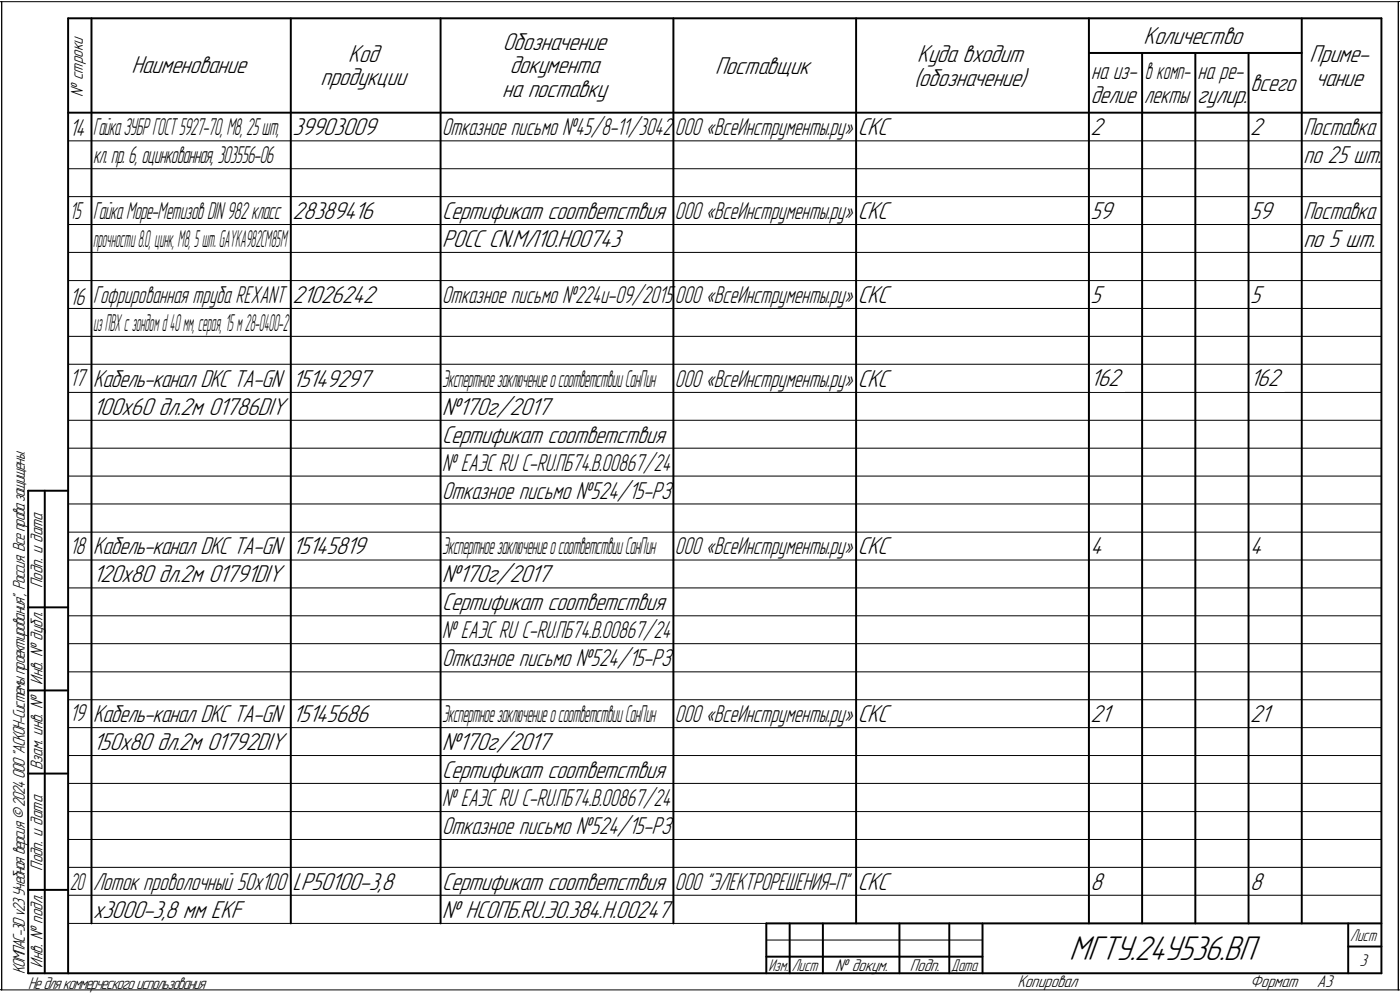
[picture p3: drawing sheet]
<svg xmlns="http://www.w3.org/2000/svg" width="421mm" height="298mm" viewBox="0 0 421 298" stroke-linecap="round" stroke-linejoin="round" font-family="sans-serif">
<defs><g id="words">
<text font-size="10.9" x="321.5" y="288.5">МГТУ.24У536.ВП</text>
<g font-size="7.8">
<text x="151.2" y="14.9">Обозначение</text>
<text x="343.9" y="13.2">Количество</text>
<text x="39.5" y="22.1">Наименование</text>
<text x="104.7" y="18.5">Код</text>
<text x="153.3" y="22.1">документа</text>
<text x="215.1" y="22.2">Поставщик</text>
<text x="275.8" y="18.7">Куда входит</text>
<text x="393.9" y="18.7">Приме-</text>
<text x="96.4" y="25.7">продукции</text>
<text x="151" y="29.2">на поставку</text>
<text x="274.9" y="25.8">(обозначение)</text>
<text x="395.6" y="25.8">чание</text>
<text x="360.1" y="31">гулир.</text>
<text x="88" y="40.6">39903009</text>
<text x="258" y="40.6">СКС</text>
<text x="328" y="40.6">2</text>
<text x="376" y="40.6">2</text>
<text x="88" y="65.8">28389416</text>
<text x="258" y="65.8">СКС</text>
<text x="328" y="65.8">59</text>
<text x="376" y="65.8">59</text>
<text x="133" y="74.2">РОСС CN.МЛ10.H00743</text>
<text x="392" y="74.2">по 5 шт.</text>
<text x="88" y="91">21026242</text>
<text x="258" y="91">СКС</text>
<text x="328" y="91">5</text>
<text x="376" y="91">5</text>
<text x="88" y="116.2">15149297</text>
<text x="258" y="116.2">СКС</text>
<text x="328" y="116">162</text>
<text x="376" y="116">162</text>
<text x="28" y="124.6">100x60 дл.2м 01786DIY</text>
<text x="133" y="124.6">№170г/2017</text>
<text x="88" y="166.6">15145819</text>
<text x="258" y="166.6">СКС</text>
<text x="328" y="166.6">4</text>
<text x="376" y="166.6">4</text>
<text x="28" y="175">120x80 дл.2м 01791DIY</text>
<text x="133" y="175">№170г/2017</text>
<text x="88" y="217">15145686</text>
<text x="258" y="217">СКС</text>
<text x="328" y="217">21</text>
<text x="376" y="217">21</text>
<text x="28" y="225.4">150x80 дл.2м 01792DIY</text>
<text x="133" y="225.4">№170г/2017</text>
<text x="88" y="267.4">LP50100-3,8</text>
<text x="258" y="267.4">СКС</text>
<text x="328" y="267.4">8</text>
<text x="376" y="267.4">8</text>
<text x="28" y="275.8">x3000-3,8 мм EKF</text>
<text x="133" y="275.8">№ НСОПБ.RU.ЭО.384.Н.00247</text>
</g>
<g font-size="7.7">
<text x="376" y="27.4">всего</text>
<text x="328" y="31">делие</text>
<text x="344.1" y="31">лекты</text>
<text x="392" y="40.6">Поставка</text>
<text x="392" y="49">по 25 шт.</text>
<text x="133" y="65.8">Сертификат соответствия</text>
<text x="392" y="65.8">Поставка</text>
<text x="28" y="116.2">Кабель-канал DKC TA-GN</text>
<text x="133" y="133">Сертификат соответствия</text>
<text x="133" y="149.8">Отказное письмо №524/15-РЗ</text>
<text x="28" y="166.6">Кабель-канал DKC TA-GN</text>
<text x="133" y="183.4">Сертификат соответствия</text>
<text x="133" y="200.2">Отказное письмо №524/15-РЗ</text>
<text x="28" y="217">Кабель-канал DKC TA-GN</text>
<text x="133" y="233.8">Сертификат соответствия</text>
<text x="133" y="250.6">Отказное письмо №524/15-РЗ</text>
<text x="133" y="267.4">Сертификат соответствия</text>
</g>
<g font-size="7.6">
<text x="328.2" y="23.9">на из-</text>
<text x="360.2" y="23.9">на ре-</text>
<text x="21" y="40.8">1</text>
<text x="22.7" y="40.8">4</text>
<text x="133" y="40.6">Отказное письмо №45/8-11/3042</text>
<text x="203" y="40.6">ООО «ВсеИнструменты.ру»</text>
<text x="203" y="65.8">ООО «ВсеИнструменты.ру»</text>
<text x="21" y="91.6">1</text>
<text x="22.7" y="91.6">6</text>
<text x="28" y="91">Гофрированная труба REXANT</text>
<text x="133" y="91">Отказное письмо №224и-09/2015</text>
<text x="203" y="91">ООО «ВсеИнструменты.ру»</text>
<text x="21" y="116">1</text>
<text x="22.7" y="116">7</text>
<text x="203" y="116.2">ООО «ВсеИнструменты.ру»</text>
<text x="133" y="141.4">№ ЕАЭС RU C-RU.ПБ74.В.00867/24</text>
<text x="21" y="166.4">1</text>
<text x="22.7" y="166.4">8</text>
<text x="203" y="166.6">ООО «ВсеИнструменты.ру»</text>
<text x="133" y="191.8">№ ЕАЭС RU C-RU.ПБ74.В.00867/24</text>
<text x="21" y="216.8">1</text>
<text x="22.7" y="216.8">9</text>
<text x="203" y="217">ООО «ВсеИнструменты.ру»</text>
<text x="133" y="242.2">№ ЕАЭС RU C-RU.ПБ74.В.00867/24</text>
<text x="28" y="267.4">Лоток проволочный 50x100</text>
<text x="203" y="267.4">ООО &quot;ЭЛЕКТРОРЕШЕНИЯ-П&quot;</text>
</g>
<g font-size="7.5">
<text x="344.3" y="23.9">в комп-</text>
<text x="28" y="40.6">Г</text>
<text x="29.6" y="40.6">айкаЗУБРГОСТ5927-70,M8,25шт,</text>
<text x="28" y="49">кл.пр.6, оцинкованная, 303556-06</text>
<text x="21" y="65.8">1</text>
<text x="22.4" y="65.8">5</text>
<text x="28" y="65.8">ГайкаМоре-МетизовDIN 982 класс</text>
<text x="133" y="116.2">ЭкспертноезаключениеосоответствииСанПин</text>
<text x="133" y="166.6">ЭкспертноезаключениеосоответствииСанПин</text>
<text x="133" y="217">ЭкспертноезаключениеосоответствииСанПин</text>
<text x="21" y="267.4">20</text>
</g>
<g font-size="7.4">
<text x="28" y="74.2">п</text>
<text x="29.3" y="74.2">рочности8.0,цинк,М8,5шт.GAYKA982CM85M</text>
<text x="28" y="99.4">и</text>
<text x="29.3" y="99.4">зПВХсзондомd40мм,серая,15м28-0400-2</text>
</g>
<g font-size="5.4">
<text x="24.9" y="29.1" transform="rotate(-90 24.9 29.1)">№ строки</text>
<text x="12.8" y="176.7" transform="rotate(-90 12.8 176.7)">Подп. и дата</text>
<text x="12.8" y="205.8" transform="rotate(-90 12.8 205.8)">Инв. № дубл.</text>
<text x="12.8" y="231.6" transform="rotate(-90 12.8 231.6)">Взам. инв. №</text>
<text x="12.8" y="261.7" transform="rotate(-90 12.8 261.7)">Подп. и дата</text>
<text x="7.5" y="292.8" transform="rotate(-90 7.5 292.8)">КОМПАС-3Dv23Учебнаяверсия©2024ООО&quot;АСКОН-Системыпроектирования&quot;, Россия. Всеправазащищены.</text>
<text x="12.8" y="290.8" transform="rotate(-90 12.8 290.8)">Инв. № подл.</text>
<text x="251.2" y="291.8">№ докум.</text>
<text x="273.6" y="291.8">Подп.</text>
<text x="408.9" y="290.3">3</text>
<text x="8.5" y="297.1">Недлякоммерческогоиспользования</text>
<text x="306" y="296.8">Копировал</text>
<text x="376" y="296.8">Формат</text>
<text x="396" y="296.8">A3</text>
</g>
<g font-size="5.3">
<text x="406.1" y="282.8">Лист</text>
<text x="231.1" y="291.8">Изм.</text>
<text x="238.1" y="291.8">Лист</text>
<text x="286.1" y="291.8">Дата</text>
</g>
</g></defs>
<g fill="none" stroke="#000" stroke-width=".3">
<path d="M0 .5h.5zM.5 .5v297zM.5 .5h420zM420.5 .5v297zM420.5 .5l.5-.1zM20.5 42.3h395zM20.5 50.7h395zM20.5 59.1h395zM20.5 67.5h395zM20.5 75.9h395zM20.5 84.3h395zM20.5 92.7h395z"/>
<path d="M20.5 101.1h395zM20.5 109.5h395zM20.5 117.9h395zM20.5 126.3h395zM20.5 134.7h395zM20.5 143.1h395zM20.5 151.5h395zM20.5 159.9h395zM20.5 168.3h395zM20.5 176.7h395zM20.5 185.1h395zM20.5 193.5h395z"/>
<path d="M20.5 201.9h395zM20.5 210.3h395zM20.5 218.7h395zM20.5 227.1h395zM20.5 235.5h395zM20.5 243.9h395zM20.5 252.3h395zM20.5 260.7h395zM20.5 269.1h395zM20.5 277.5h395zM0 297.4l.5 .1zM.5 297.5h420z"/>
<path d="M230.5 282.5h65zM420.5 297.5h.5z"/>
</g>
<g fill="none" stroke="#000" stroke-width=".59">
<path d="M20.5 5.5v287zM20.5 5.5h395zM27.5 5.5v272zM87.5 5.5v272zM132.5 5.5v272zM202.5 5.5v272zM257.5 5.5v272zM327.5 15.9h64zM327.5 5.5v272zM343.5 15.9v261.6zM359.5 15.9v261.6zM375.5 15.9v261.6z"/>
<path d="M391.5 5.5v272zM415.5 5.5v287zM20.5 33.9h395zM8.5 147.5v145zM8.5 147.5h12zM13.5 147.5v145zM8.5 182.5h12zM8.5 207.5h12zM8.5 232.5h12zM8.5 267.5h12zM230.5 277.5h185zM230.5 277.5v15z"/>
<path d="M237.5 277.5v15zM247.5 277.5v15zM270.5 277.5v15zM285.5 277.5v15zM295.5 277.5v15zM405.5 277.5v15zM8.5 292.5h12zM20.5 292.5h395zM230.5 287.5h7zM237.5 287.5h10zM247.5 287.5h23zM270.5 287.5h15z"/>
<path d="M285.5 287.5h10zM405.5 284.5h10z"/>
</g>
<g fill="#fff" stroke="#fff" stroke-width=".3">
<path d="M328 110.4h10.3zM328 110.5h10.3zM328 110.6h10.3zM328 110.7h10.3zM328 110.7h10.3zM328 110.8h10.3zM328 110.9h10.3zM328 111h10.3zM328 111.1h10.3zM328 111.2h10.3zM328 111.3h10.3zM328 111.3h10.3zM328 111.4h10.3zM328 111.5h10.3zM328 111.6h10.3zM328 111.7h10.3zM328 111.8h10.3zM328 111.8h10.3zM328 111.9h10.3zM328 112h10.3zM328 112.1h10.3zM328 112.2h10.3zM328 112.3h10.3zM328 112.4h10.3zM328 112.4h10.3zM328 112.5h10.3zM328 112.6h10.3zM328 112.7h10.3zM328 112.8h10.3zM328 112.9h10.3zM328 112.9h10.3zM328 113h10.3zM328 113.1h10.3zM328 113.2h10.3zM328 113.3h10.3zM328 113.4h10.3zM328 113.5h10.3zM328 113.5h10.3zM328 113.6h10.3zM328 113.7h10.3zM328 113.8h10.3zM328 113.9h10.3zM328 114h10.3zM328 114h10.3zM328 114.1h10.3zM328 114.2h10.3zM328 114.3h10.3zM328 114.4h10.3zM328 114.5h10.3zM328 114.6h10.3zM328 114.6h10.3zM328 114.7h10.3zM328 114.8h10.3zM328 114.9h10.3zM328 115h10.3zM328 115.1h10.3zM328 115.1h10.3zM328 115.2h10.3zM328 115.3h10.3zM328 115.4h10.3zM328 115.5h10.3zM328 115.6h10.3zM328 115.7h10.3zM328 115.7h10.3zM328 115.8h10.3zM328 115.9h10.3zM328 116h10.3zM328 116.1h10.3zM328 116.2h10.3zM328 116.2h10.3zM328 116.3h10.3zM328 116.4h10.3zM328 116.5h10.3zM328 116.6h10.3zM328 116.7h10.3zM328 116.8h10.3zM328 116.8h10.3zM328 116.9h10.3zM328 117h10.3zM328 117.1h10.3zM328 117.2h10.3zM328 117.3h10.3zM328 117.3h10.3zM328 117.4h10.3zM328 117.5h10.3z"/>
<path d="M376 110.4h10.3zM376 110.5h10.3zM376 110.6h10.3zM376 110.7h10.3zM376 110.7h10.3zM376 110.8h10.3zM376 110.9h10.3zM376 111h10.3zM376 111.1h10.3zM376 111.2h10.3zM376 111.3h10.3zM376 111.3h10.3zM376 111.4h10.3zM376 111.5h10.3zM376 111.6h10.3zM376 111.7h10.3zM376 111.8h10.3zM376 111.8h10.3zM376 111.9h10.3zM376 112h10.3zM376 112.1h10.3zM376 112.2h10.3zM376 112.3h10.3zM376 112.4h10.3zM376 112.4h10.3zM376 112.5h10.3zM376 112.6h10.3zM376 112.7h10.3zM376 112.8h10.3zM376 112.9h10.3zM376 112.9h10.3zM376 113h10.3zM376 113.1h10.3zM376 113.2h10.3zM376 113.3h10.3zM376 113.4h10.3zM376 113.5h10.3zM376 113.5h10.3zM376 113.6h10.3zM376 113.7h10.3zM376 113.8h10.3zM376 113.9h10.3zM376 114h10.3zM376 114h10.3zM376 114.1h10.3zM376 114.2h10.3zM376 114.3h10.3zM376 114.4h10.3zM376 114.5h10.3zM376 114.6h10.3zM376 114.6h10.3zM376 114.7h10.3zM376 114.8h10.3zM376 114.9h10.3zM376 115h10.3zM376 115.1h10.3zM376 115.1h10.3zM376 115.2h10.3zM376 115.3h10.3zM376 115.4h10.3zM376 115.5h10.3zM376 115.6h10.3zM376 115.7h10.3zM376 115.7h10.3zM376 115.8h10.3zM376 115.9h10.3zM376 116h10.3zM376 116.1h10.3zM376 116.2h10.3zM376 116.2h10.3zM376 116.3h10.3zM376 116.4h10.3zM376 116.5h10.3zM376 116.6h10.3zM376 116.7h10.3zM376 116.8h10.3zM376 116.8h10.3zM376 116.9h10.3zM376 117h10.3zM376 117.1h10.3zM376 117.2h10.3zM376 117.3h10.3zM376 117.3h10.3zM376 117.4h10.3zM376 117.5h10.3z"/>
</g>
<use href="#words"/>
</svg>
